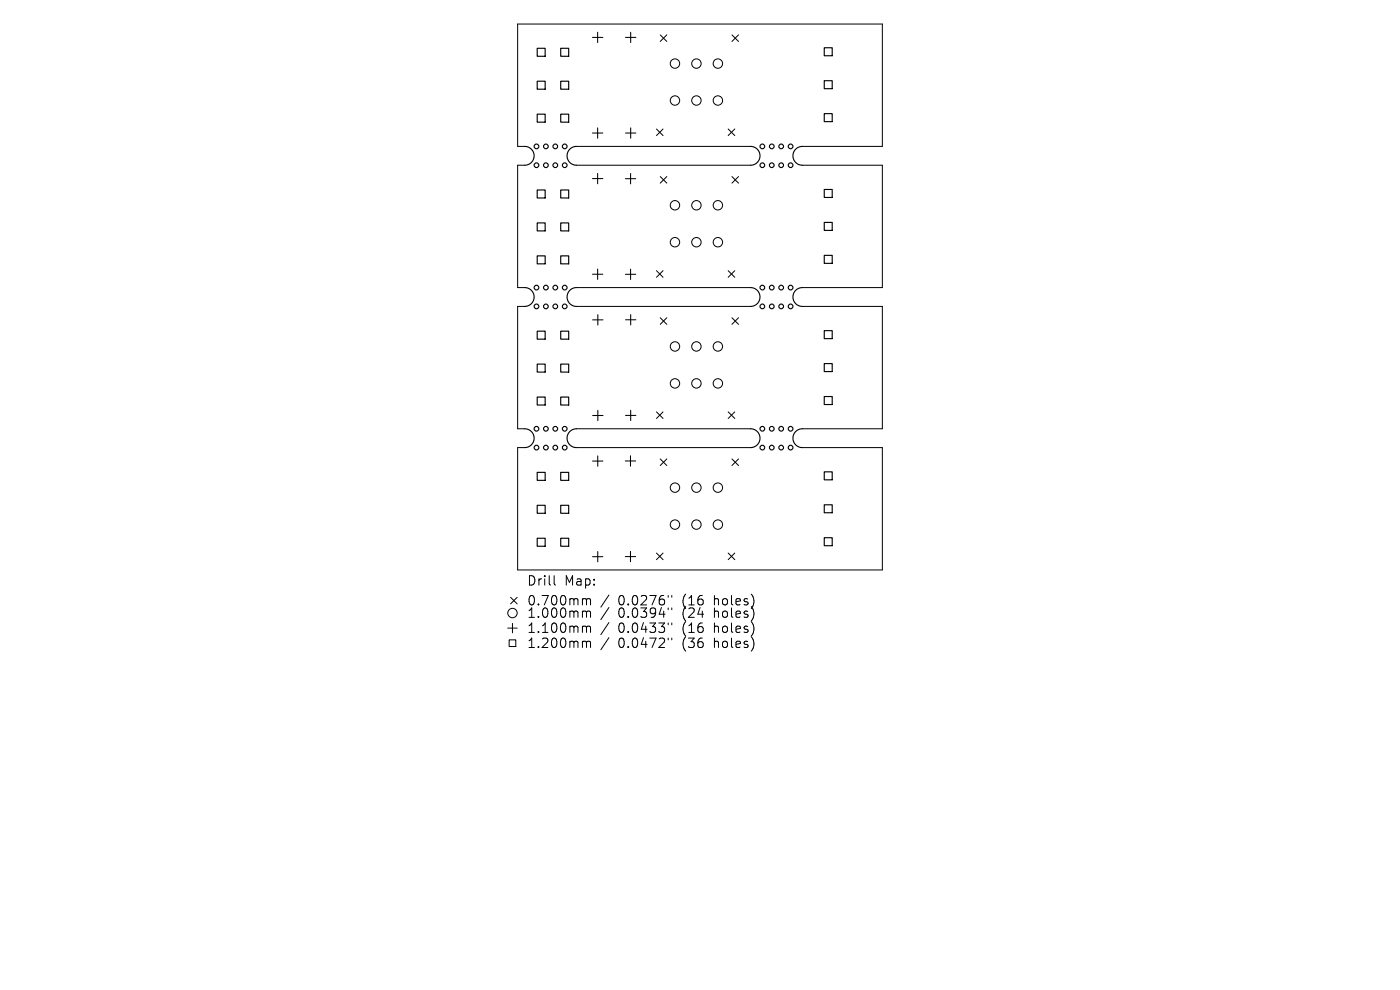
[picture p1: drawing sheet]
<svg xmlns="http://www.w3.org/2000/svg" width="297mm" height="210mm" viewBox="0 0 297 210" stroke-linecap="round" stroke-linejoin="round" font-family="sans-serif">
<defs><g id="words">
<g font-size="2.8">
<text x="111.7" y="124.5">Drill</text>
<text x="119.7" y="124.5">Map:</text>
<text x="111.7" y="128.7">0.700mm</text>
<text x="111.7" y="131.3">1.000mm</text>
<text x="131.2" y="128.7">0.0276&quot;</text>
<text x="131.2" y="131.3">0.0394&quot;</text>
<text x="144.9" y="128.7">(16</text>
<text x="144.9" y="131.3">(24</text>
<text x="151.8" y="128.7">holes)</text>
<text x="151.8" y="131.3">holes)</text>
<text x="111.7" y="134.5">1.100mm</text>
<text x="111.7" y="137.7">1.200mm</text>
<text x="131.2" y="134.5">0.0433&quot;</text>
<text x="131.2" y="137.7">0.0472&quot;</text>
<text x="144.9" y="134.5">(16</text>
<text x="144.9" y="137.7">(36</text>
<text x="151.8" y="134.5">holes)</text>
<text x="151.8" y="137.7">holes)</text>
</g>
</g></defs>
<g fill="none" stroke="#000" stroke-width=".21">
<path d="M140.1 7.4l1.4 1.4M141.5 7.4l-1.4 1.4M155.3 7.4l1.4 1.4M156.7 7.4l-1.4 1.4M111.3 31.1h-1.5v-26h77.4v26h-17M111.3 35h-1.5v26h1.5M122.3 31.1h36.9M122.3 35h36.9M139.3 27.4l1.4 1.4M140.1 37.5l1.4 1.4M140.7 27.4l-1.4 1.4M141.5 37.5l-1.4 1.4"/>
<path d="M154.5 27.4l1.4 1.4M155.3 37.5l1.4 1.4M155.9 27.4l-1.4 1.4M156.7 37.5l-1.4 1.4M170.2 35h17v26h-17M139.3 57.4l1.4 1.4M140.7 57.4l-1.4 1.4M154.5 57.4l1.4 1.4M155.9 57.4l-1.4 1.4M111.3 65h-1.5v26h1.5M122.3 65h36.9M122.3 61h36.9"/>
<path d="M140.1 67.4l1.4 1.4M141.5 67.4l-1.4 1.4M155.3 67.4l1.4 1.4M156.7 67.4l-1.4 1.4M170.2 65h17v26h-17M111.3 94.9h-1.5v26h77.4v-26h-17M122.3 91h36.9M122.3 94.9h36.9M139.3 87.4l1.4 1.4M140.1 97.4l1.4 1.4M140.7 87.4l-1.4 1.4M141.5 97.4l-1.4 1.4"/>
<path d="M154.5 87.4l1.4 1.4M155.3 97.4l1.4 1.4M155.9 87.4l-1.4 1.4M156.7 97.4l-1.4 1.4M139.3 117.3l1.4 1.4M140.7 117.3l-1.4 1.4M154.5 117.3l1.4 1.4M155.9 117.3l-1.4 1.4M107.7 133.2h2M108 135.7h1.4v1.4h-1.4zM108.3 126.7l1.4 1.4M108.7 132.2v2"/>
<path d="M109.7 126.7l-1.4 1.4M117.6 122.1v1.7l.2 .3M123.8 127l.5 .1 .1 .2M123.8 129.6h.3l.3 .3M123.8 132.8h.3l.3 .3M123.8 136l.5 .1 .1 .2M124.4 127.3l.3-.3 .5 .1 .1 1.2M124.4 127.3v1M124.4 129.9v1.1M124.4 133.1v1.1M124.4 136.3v1.1M124.4 129.9l.3-.3 .5 .1 .1 1.3"/>
<path d="M124.4 133.1l.3-.3 .5 .1 .1 1.3M124.4 136.3l.3-.3 .5 .1 .1 1.3M129.2 126.2l-1.7 2.6M129.2 128.9l-1.7 2.5M129.2 132.1l-1.7 2.5M129.2 135.3l-1.7 2.5M141.8 126.3v.4M141.8 129v.3M141.8 132.2v.3M141.8 135.4v.3M142.5 126.3v.4M142.5 129v.3"/>
<path d="M142.5 132.2v.3M142.5 135.4v.3"/>
<circle cx="143.2" cy="13.5" r="1"/>
<circle cx="147.7" cy="13.5" r="1"/>
<circle cx="152.3" cy="13.5" r="1"/>
<circle cx="143.2" cy="21.3" r="1"/>
<circle cx="147.7" cy="21.3" r="1"/>
<circle cx="152.3" cy="21.3" r="1"/>
<circle cx="143.2" cy="43.5" r="1"/>
<circle cx="143.2" cy="51.4" r="1"/>
<circle cx="147.7" cy="43.5" r="1"/>
<circle cx="147.7" cy="51.4" r="1"/>
<circle cx="152.3" cy="43.5" r="1"/>
<circle cx="152.3" cy="51.4" r="1"/>
<circle cx="143.2" cy="73.5" r="1"/>
<circle cx="147.7" cy="73.5" r="1"/>
<circle cx="152.3" cy="73.5" r="1"/>
<circle cx="143.2" cy="81.3" r="1"/>
<circle cx="147.7" cy="81.3" r="1"/>
<circle cx="152.3" cy="81.3" r="1"/>
<circle cx="143.2" cy="111.3" r="1"/>
<circle cx="143.2" cy="103.4" r="1"/>
<circle cx="147.7" cy="111.3" r="1"/>
<circle cx="147.7" cy="103.4" r="1"/>
<circle cx="152.3" cy="111.3" r="1"/>
<circle cx="152.3" cy="103.4" r="1"/>
<circle cx="108.7" cy="130" r="1"/>
</g>
<g fill="none" stroke="#000" stroke-width=".24">
<path d="M114 10.2h1.7v1.7h-1.7zM114 17.2h1.7v1.7h-1.7zM119 10.2h1.6v1.7h-1.6zM119 17.2h1.6v1.7h-1.6zM174.9 10.1h1.7v1.7h-1.7zM174.9 17.1h1.7v1.7h-1.7zM111.3 31.1a2 2 0 0 1 2 2 2 2 0 0 1-2 1.9M114 24.2h1.7v1.7h-1.7zM119 24.2h1.6v1.7h-1.6zM122.3 31.1a2 2 0 0 0-2 2 2 2 0 0 0 2 1.9M159.2 31.1a2 2 0 0 1 2 2 2 2 0 0 1-2 1.9M170.2 31.1a2 2 0 0 0-2 2 2 2 0 0 0 2 1.9"/>
<path d="M174.9 24.1h1.7v1.7h-1.7zM114 40.3h1.7v1.7h-1.7zM114 47.3h1.7v1.7h-1.7zM114 54.3h1.7v1.7h-1.7zM119 40.3h1.6v1.7h-1.6zM119 47.3h1.6v1.7h-1.6zM119 54.3h1.6v1.7h-1.6zM174.9 40.2h1.7v1.7h-1.7zM174.9 47.2h1.7v1.7h-1.7zM174.9 54.2h1.7v1.7h-1.7zM111.3 61a2 2 0 0 1 2 2 2 2 0 0 1-2 2M114 70.3h1.7v1.6h-1.7z"/>
<path d="M114 77.2h1.7v1.7h-1.7zM119 70.3h1.6v1.6h-1.6zM119 77.2h1.6v1.7h-1.6zM122.3 61a2 2 0 0 0-2 2 2 2 0 0 0 2 2M159.2 61a2 2 0 0 1 2 2 2 2 0 0 1-2 2M170.2 61a2 2 0 0 0-2 2 2 2 0 0 0 2 2M174.9 70.1h1.7v1.7h-1.7zM174.9 77.1h1.7v1.7h-1.7zM111.3 91a2 2 0 0 1 2 2 2 2 0 0 1-2 1.9M114 84.2h1.7v1.7h-1.7zM119 84.2h1.6v1.7h-1.6zM122.3 91a2 2 0 0 0-2 2 2 2 0 0 0 2 1.9"/>
<path d="M159.2 91a2 2 0 0 1 2 2 2 2 0 0 1-2 1.9M170.2 91a2 2 0 0 0-2 2 2 2 0 0 0 2 1.9M174.9 84.1h1.7v1.7h-1.7zM114 100.2h1.7v1.7h-1.7zM114 107.2h1.7v1.7h-1.7zM114 114.2h1.7v1.7h-1.7zM119 100.2h1.6v1.7h-1.6zM119 107.2h1.6v1.7h-1.6zM119 114.2h1.6v1.7h-1.6zM174.9 100.1h1.7v1.7h-1.7zM174.9 107.1h1.7v1.7h-1.7zM174.9 114.1h1.7v1.7h-1.7z"/>
<circle cx="113.8" cy="31.1" r=".5"/>
<circle cx="113.8" cy="35" r=".5"/>
<circle cx="115.8" cy="31.1" r=".5"/>
<circle cx="115.8" cy="35" r=".5"/>
<circle cx="117.8" cy="31.1" r=".5"/>
<circle cx="117.8" cy="35" r=".5"/>
<circle cx="119.8" cy="31.1" r=".5"/>
<circle cx="119.8" cy="35" r=".5"/>
<circle cx="161.7" cy="31.1" r=".5"/>
<circle cx="161.7" cy="35" r=".5"/>
<circle cx="163.7" cy="31.1" r=".5"/>
<circle cx="163.7" cy="35" r=".5"/>
<circle cx="165.7" cy="31.1" r=".5"/>
<circle cx="165.7" cy="35" r=".5"/>
<circle cx="167.7" cy="31.1" r=".5"/>
<circle cx="167.7" cy="35" r=".5"/>
<circle cx="113.8" cy="65" r=".5"/>
<circle cx="113.8" cy="61" r=".5"/>
<circle cx="115.8" cy="65" r=".5"/>
<circle cx="115.8" cy="61" r=".5"/>
<circle cx="117.8" cy="65" r=".5"/>
<circle cx="117.8" cy="61" r=".5"/>
<circle cx="119.8" cy="61" r=".5"/>
<circle cx="119.8" cy="65" r=".5"/>
<circle cx="161.7" cy="61" r=".5"/>
<circle cx="161.7" cy="65" r=".5"/>
<circle cx="163.7" cy="65" r=".5"/>
<circle cx="163.7" cy="61" r=".5"/>
<circle cx="165.7" cy="61" r=".5"/>
<circle cx="165.7" cy="65" r=".5"/>
<circle cx="167.7" cy="65" r=".5"/>
<circle cx="167.7" cy="61" r=".5"/>
<circle cx="113.8" cy="94.9" r=".5"/>
<circle cx="113.8" cy="91" r=".5"/>
<circle cx="115.8" cy="94.9" r=".5"/>
<circle cx="115.8" cy="91" r=".5"/>
<circle cx="117.8" cy="94.9" r=".5"/>
<circle cx="117.8" cy="91" r=".5"/>
<circle cx="119.8" cy="94.9" r=".5"/>
<circle cx="119.8" cy="91" r=".5"/>
<circle cx="161.7" cy="94.9" r=".5"/>
<circle cx="161.7" cy="91" r=".5"/>
<circle cx="163.7" cy="94.9" r=".5"/>
<circle cx="163.7" cy="91" r=".5"/>
<circle cx="165.7" cy="94.9" r=".5"/>
<circle cx="165.7" cy="91" r=".5"/>
<circle cx="167.7" cy="94.9" r=".5"/>
<circle cx="167.7" cy="91" r=".5"/>
</g>
<g fill="none" stroke="#000" stroke-width=".22">
<path d="M125.7 7.9h2.2M126.8 6.8v2.2M132.7 7.9h2.2M133.8 6.8v2.2M125.7 28.2h2.2M125.7 37.9h2.2M126.8 27.1v2.2M126.8 36.8v2.2M132.7 37.9h2.2M132.7 28.2h2.2M133.8 36.8v2.2M133.8 27.1v2.2"/>
<path d="M125.7 58.2h2.2M126.8 57.1v2.2M132.7 58.2h2.2M133.8 57.1v2.2M125.7 67.9h2.2M126.8 66.8v2.2M132.7 67.8h2.2M133.8 66.7v2.2M125.7 97.8h2.2M125.7 88.1h2.2M126.8 96.7v2.2M126.8 87v2.2"/>
<path d="M132.7 97.8h2.2M132.7 88.1h2.2M133.8 96.7v2.2M133.8 87v2.2M125.7 118.1h2.2M126.8 117v2.2M132.7 118.1h2.2M133.8 117v2.2"/>
</g>
<use href="#words"/>
</svg>
